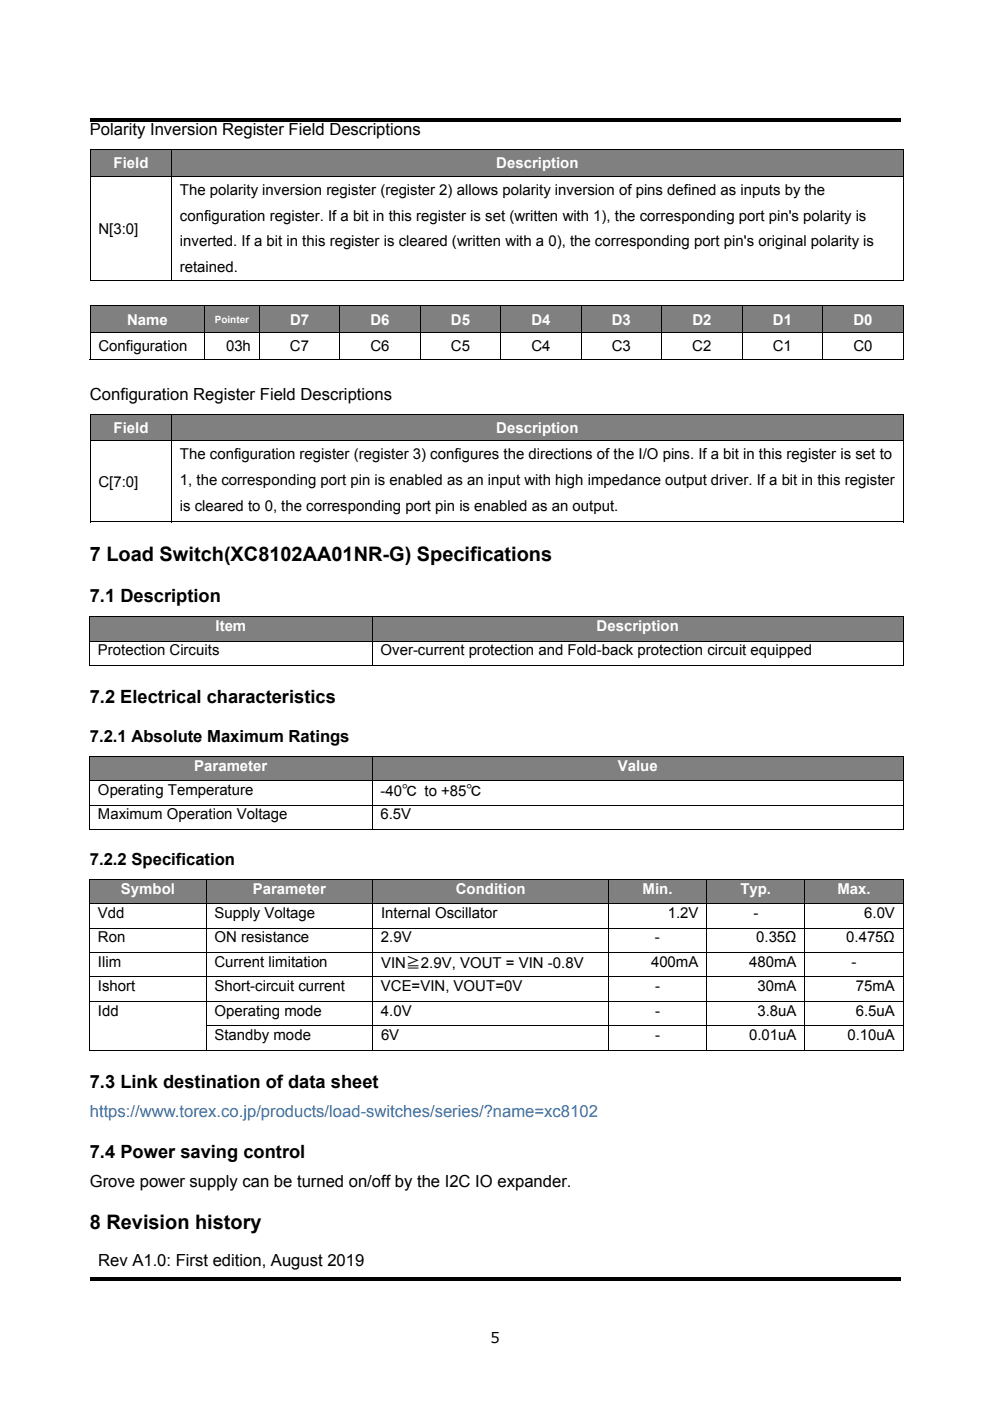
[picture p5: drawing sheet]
<svg xmlns="http://www.w3.org/2000/svg" width="210mm" height="297mm" viewBox="0 0 210 297" stroke-linecap="round" stroke-linejoin="round" font-family="sans-serif">
<defs><g id="words">
<g font-size="4.2">
<text x="19" y="118.9">7 Load Switch(XC8102AA01NR-G) Specifications</text>
<text x="19" y="260.6">8 Revision history</text>
</g>
<g font-size="3.9">
<text x="19" y="127.7">7.1 Description</text>
<text x="19" y="149">7.2 Electrical characteristics</text>
<text x="19" y="230.6">7.3 Link destination of data sheet</text>
<text x="19" y="245.4">7.4 Power saving control</text>
</g>
<g font-size="3.5">
<text x="19" y="28.7">Polarity Inversion Register Field Descriptions</text>
<text x="19" y="84.8">Configuration Register Field Descriptions</text>
<text x="19" y="157.4">7.2.1 Absolute Maximum Ratings</text>
<text x="19" y="183.5">7.2.2 Specification</text>
<text x="19" y="251.7">Grove power supply can be turned on/off by the I2C IO expander.</text>
<text x="20.8" y="268.4">Rev A1.0: First edition, August 2019</text>
</g>
<text font-size="3.5" fill="#3a75af" x="19" y="236.8">https://www.torex.co.jp/products/load-switches/series/?name=xc8102</text>
<g font-size="3.2" fill="#fff">
<text x="24.1" y="35.7">Field</text>
<text x="105.3" y="35.7">Description</text>
<text x="26.9" y="68.9">Name</text>
<text x="61.5" y="68.9">D7</text>
<text x="78.6" y="68.9">D6</text>
<text x="95.7" y="68.9">D5</text>
<text x="112.7" y="68.9">D4</text>
<text x="129.8" y="68.9">D3</text>
<text x="146.9" y="68.9">D2</text>
<text x="163.9" y="68.9">D1</text>
<text x="181" y="68.9">D0</text>
<text x="24.1" y="91.8">Field</text>
<text x="105.3" y="91.8">Description</text>
<text x="45.7" y="133.8">Item</text>
<text x="126.5" y="133.8">Description</text>
<text x="41.2" y="163.4">Parameter</text>
<text x="131" y="163.4">Value</text>
<text x="25.7" y="189.5">Symbol</text>
<text x="53.6" y="189.5">Parameter</text>
<text x="96.7" y="189.5">Condition</text>
<text x="136.3" y="189.5">Min.</text>
<text x="157" y="189.5">Typ.</text>
<text x="177.6" y="189.5">Max.</text>
</g>
<g font-size="3.2">
<text x="38.2" y="41.3">The polarity inversion register (register 2) allows polarity inversion of pins defined as inputs by the</text>
<text x="38.2" y="46.8">configuration register. If a bit in this register is set (written with 1), the corresponding port pin's polarity is</text>
<text x="20.9" y="49.5">N[3:0]</text>
<text x="38.2" y="52.3">inverted. If a bit in this register is cleared (written with a 0), the corresponding port pin's original polarity is</text>
<text x="38.2" y="57.7">retained.</text>
<text x="20.9" y="74.5">Configuration</text>
<text x="47.9" y="74.5">03h</text>
<text x="61.5" y="74.5">C7</text>
<text x="78.6" y="74.5">C6</text>
<text x="95.6" y="74.5">C5</text>
<text x="112.7" y="74.5">C4</text>
<text x="129.8" y="74.5">C3</text>
<text x="146.8" y="74.5">C2</text>
<text x="163.9" y="74.5">C1</text>
<text x="181" y="74.5">C0</text>
<text x="38.2" y="97.4">The configuration register (register 3) configures the directions of the I/O pins. If a bit in this register is set to</text>
<text x="20.9" y="103.2">C[7:0]</text>
<text x="38.2" y="102.9">1, the corresponding port pin is enabled as an input with high impedance output driver. If a bit in this register</text>
<text x="38.2" y="108.4">is cleared to 0, the corresponding port pin is enabled as an output.</text>
<text x="20.8" y="138.9">Protection Circuits</text>
<text x="80.7" y="138.9">Over-current protection and Fold-back protection circuit equipped</text>
<text x="20.8" y="168.6">Operating Temperature</text>
<text x="20.8" y="173.7">Maximum Operation Voltage</text>
<text x="80.7" y="173.7">6.5V</text>
<text x="80.7" y="168.8">-40℃ to +85℃</text>
<text x="20.8" y="194.6">Vdd</text>
<text x="45.5" y="194.6">Supply Voltage</text>
<text x="80.8" y="194.6">Internal Oscillator</text>
<text x="141.6" y="194.6">1.2V</text>
<text x="159.8" y="194.6">-</text>
<text x="183.3" y="194.6">6.0V</text>
<text x="20.8" y="199.8">Ron</text>
<text x="45.5" y="199.8">ON resistance</text>
<text x="80.8" y="199.8">2.9V</text>
<text x="138.9" y="199.8">-</text>
<text x="160.4" y="199.8">0.35Ω</text>
<text x="179.5" y="199.8">0.475Ω</text>
<text x="20.8" y="205">Ilim</text>
<text x="45.5" y="205">Current limitation</text>
<text x="80.8" y="205.2">VIN≧2.9V, VOUT = VIN -0.8V</text>
<text x="138.1" y="205">400mA</text>
<text x="158.9" y="205">480mA</text>
<text x="180.6" y="205">-</text>
<text x="20.8" y="210.1">Ishort</text>
<text x="20.8" y="215.3">Idd</text>
<text x="45.5" y="210.1">Short-circuit current</text>
<text x="45.5" y="215.3">Operating mode</text>
<text x="80.8" y="210.1">VCE=VIN, VOUT=0V</text>
<text x="80.8" y="215.3">4.0V</text>
<text x="138.9" y="215.3">-</text>
<text x="138.9" y="210.1">-</text>
<text x="160.7" y="215.3">3.8uA</text>
<text x="160.7" y="210.1">30mA</text>
<text x="181.5" y="215.3">6.5uA</text>
<text x="181.5" y="210.1">75mA</text>
<text x="45.5" y="220.5">Standby mode</text>
<text x="80.8" y="220.5">6V</text>
<text x="138.9" y="220.5">-</text>
<text x="158.9" y="220.5">0.01uA</text>
<text x="179.8" y="220.5">0.10uA</text>
<text x="104" y="284.7">5</text>
</g>
<text font-size="2.1" fill="#fff" x="45.6" y="68.5">Pointer</text>
</g></defs>
<path d="M19 24.9h172.1v.8h-172.1zM19 270.8h172.1v.8h-172.1z" fill="#000"/>
<g fill="#808080">
<path d="M19.2 31.7h17.1v5.5h-17.1z"/>
<path d="M20.9 31.7h13.8v5.5h-13.8z"/>
<path d="M36.4 31.7h155.1v5.5h-155.1z"/>
<path d="M38.2 31.7h151.6v5.5h-151.6z"/>
</g>
<path d="M19 31.6h.2v.1h-.2zM191.5 31.6h.2v.1h-.2zM191.5 59.4h.2v.1h-.2z" fill="#000"/>
<path d="M19 31.7h172.7M19 37.3h172.7M19.1 31.7v5.5M19.1 37.4v22.1M36.4 31.7v5.5M36.4 37.4v22.1M191.6 31.7v5.5M191.6 37.4v22.1M19 59.4h17.3M36.5 59.4h155" fill="none" stroke="#000" stroke-width=".21"/>
<g fill="#808080">
<path d="M19.2 64.9h24.1v5.5h-24.1z"/>
<path d="M20.9 64.9h20.8v5.5h-20.8z"/>
<path d="M43.4 64.9h11.5v5.5h-11.5z"/>
<path d="M45.1 64.9h8.2v5.5h-8.2z"/>
<path d="M55 64.9h17v5.5h-17z"/>
<path d="M56.8 64.9h13.5v5.5h-13.5z"/>
<path d="M72.1 64.9h16.9v5.5h-16.9z"/>
<path d="M73.8 64.9h13.6v5.5h-13.6z"/>
<path d="M89.2 64.9h16.9v5.5h-16.9z"/>
<path d="M90.9 64.9h13.6v5.5h-13.6z"/>
<path d="M106.2 64.9h17v5.5h-17z"/>
<path d="M108 64.9h13.6v5.5h-13.6z"/>
<path d="M123.3 64.9h17v5.5h-17z"/>
<path d="M125 64.9h13.6v5.5h-13.6z"/>
<path d="M140.4 64.9h16.9v5.5h-16.9z"/>
<path d="M142.1 64.9h13.6v5.5h-13.6z"/>
<path d="M157.4 64.9h17v5.5h-17z"/>
<path d="M159.2 64.9h13.6v5.5h-13.6z"/>
<path d="M174.5 64.9h17v5.5h-17z"/>
<path d="M176.3 64.9h13.5v5.5h-13.5z"/>
</g>
<path d="M19 64.8h.2v.1h-.2zM191.5 64.8h.2v.1h-.2zM191.5 76.1h.2v.2h-.2z" fill="#000"/>
<g fill="none" stroke="#000" stroke-width=".21">
<path d="M19 64.9h172.7M19 70.5h172.7M19 76.2h24.3M19.1 64.9v5.5M19.1 70.6v5.7M43.4 64.9v5.5M43.4 70.6v5.7M43.5 76.2h11.4M55 64.9v5.5M55 70.6v5.7M55.1 76.2h16.9M72.1 64.9v5.5"/>
<path d="M72.1 70.6v5.7M72.2 76.2h16.9M89.2 64.9v5.5M89.2 70.6v5.7M89.2 76.2h16.9M106.2 64.9v5.5M106.2 70.6v5.7M106.3 76.2h16.9M123.3 64.9v5.5M123.3 70.6v5.7M123.4 76.2h16.9M140.4 64.9v5.5"/>
<path d="M140.4 70.6v5.7M140.4 76.2h17M157.4 64.9v5.5M157.4 70.6v5.7M157.5 76.2h16.9M174.5 64.9v5.5M174.5 70.6v5.7M174.6 76.2h16.9M191.6 64.9v5.5M191.6 70.6v5.7"/>
</g>
<g fill="#808080">
<path d="M19.2 87.9h17.1v5.4h-17.1z"/>
<path d="M20.9 87.9h13.8v5.4h-13.8z"/>
<path d="M36.4 87.9h155.1v5.4h-155.1z"/>
<path d="M38.2 87.9h151.6v5.4h-151.6z"/>
</g>
<path d="M19 87.7h.2v.2h-.2zM191.5 87.7h.2v.2h-.2zM191.5 110.6h.2v.1h-.2z" fill="#000"/>
<path d="M19 87.8h172.7M19 93.4h172.7M19.1 87.9v5.4M19.1 93.5v17.2M36.4 87.9v5.4M36.4 93.5v17.2M191.6 87.9v5.4M191.6 93.5v17.2M19 110.7h17.3M36.5 110.7h155" fill="none" stroke="#000" stroke-width=".21"/>
<g fill="#808080">
<path d="M19.1 130.8h59.8v5h-59.8z"/>
<path d="M20.8 130.8h56.4v3.7h-56.4z"/>
<path d="M79 130.8h112.5v5h-112.5z"/>
<path d="M80.7 130.8h109.1v3.7h-109.1z"/>
</g>
<path d="M19 130.7h.1v.1h-.1zM191.5 130.7h.2v.1h-.2zM191.5 141h.2v.2h-.2z" fill="#000"/>
<path d="M19 130.7h172.7M19 135.9h172.7M19 130.8v5M19 136v5.2M79 130.8v5M79 136v5.2M191.6 130.8v5M191.6 136v5.2M19 141.1h59.9M79 141.1h112.5" fill="none" stroke="#000" stroke-width=".21"/>
<g fill="#808080">
<path d="M19.1 160.4h59.8v5h-59.8z"/>
<path d="M20.8 160.4h56.4v3.7h-56.4z"/>
<path d="M79 160.4h112.5v5h-112.5z"/>
<path d="M80.7 160.4h109.1v3.7h-109.1z"/>
</g>
<path d="M19 160.3h.1v.1h-.1zM191.5 160.3h.2v.1h-.2zM191.5 175.8h.2v.2h-.2z" fill="#000"/>
<g fill="none" stroke="#000" stroke-width=".21">
<path d="M19 160.4h172.7M19 165.5h172.7M19 170.7h172.7M19 175.9h59.9M19 160.4v5M19 165.6v5M19 170.8v5.2M79 160.4v5M79 165.6v5M79 170.8v5.2M79 175.9h112.5M191.6 160.4v5"/>
<path d="M191.6 165.6v5M191.6 170.8v5.2"/>
</g>
<g fill="#808080">
<path d="M19.1 186.5h24.6v5h-24.6z"/>
<path d="M20.8 186.5h21.2v3.7h-21.2z"/>
<path d="M43.9 186.5h35.1v5h-35.1z"/>
<path d="M45.5 186.5h31.8v3.7h-31.8z"/>
<path d="M79.1 186.5h49.9v5h-49.9z"/>
<path d="M80.8 186.5h46.5v3.7h-46.5z"/>
<path d="M129.2 186.5h20.6v5h-20.6z"/>
<path d="M130.8 186.5h17.3v3.7h-17.3z"/>
<path d="M150 186.5h20.6v5h-20.6z"/>
<path d="M151.6 186.5h17.4v3.7h-17.4z"/>
<path d="M170.8 186.5h20.7v5h-20.7z"/>
<path d="M172.5 186.5h17.3v3.7h-17.3z"/>
</g>
<path d="M19 186.4h.1v.1h-.1zM191.5 186.4h.2v.1h-.2zM19 217.4h.1v.1h-.1zM191.5 222.5h.2v.2h-.2z" fill="#000"/>
<g fill="none" stroke="#000" stroke-width=".21">
<path d="M19 186.4h172.7M19 191.6h172.7M19 196.8h172.7M19 186.5v5M19 191.7v5M19 196.9v5M43.8 186.5v5M43.8 191.7v5M43.8 196.9v5M79.1 186.5v5M79.1 191.7v5M79.1 196.9v5"/>
<path d="M129.1 186.5v5M129.1 191.7v5M129.1 196.9v5M149.9 186.5v5M149.9 191.7v5M149.9 196.9v5M170.7 186.5v5M170.7 191.7v5M170.7 196.9v5M191.6 186.5v5M191.6 191.7v5M191.6 196.9v5"/>
<path d="M19 202h172.7M19 207.1h172.7M19 212.3h172.7M19 202v5M19 207.2v5M19 212.4v5M19 217.5v5.2M43.7 217.4h148M43.8 202v5M43.8 207.2v5M43.8 212.4v5M43.8 217.5v5.2"/>
<path d="M79.1 202v5M79.1 207.2v5M79.1 212.4v5M79.1 217.5v5.2M129.1 202v5M129.1 207.2v5M129.1 212.4v5M129.1 217.5v5.2M149.9 202v5M149.9 207.2v5M149.9 212.4v5M149.9 217.5v5.2"/>
<path d="M170.7 202v5M170.7 207.2v5M170.7 212.4v5M170.7 217.5v5.2M191.6 202v5M191.6 207.2v5M191.6 212.4v5M191.6 217.5v5.2M19 222.6h24.7M43.9 222.6h35.1M79.1 222.6h49.9M129.2 222.6h20.6"/>
<path d="M150 222.6h20.6M170.8 222.6h20.7"/>
</g>
<use href="#words"/>
</svg>
